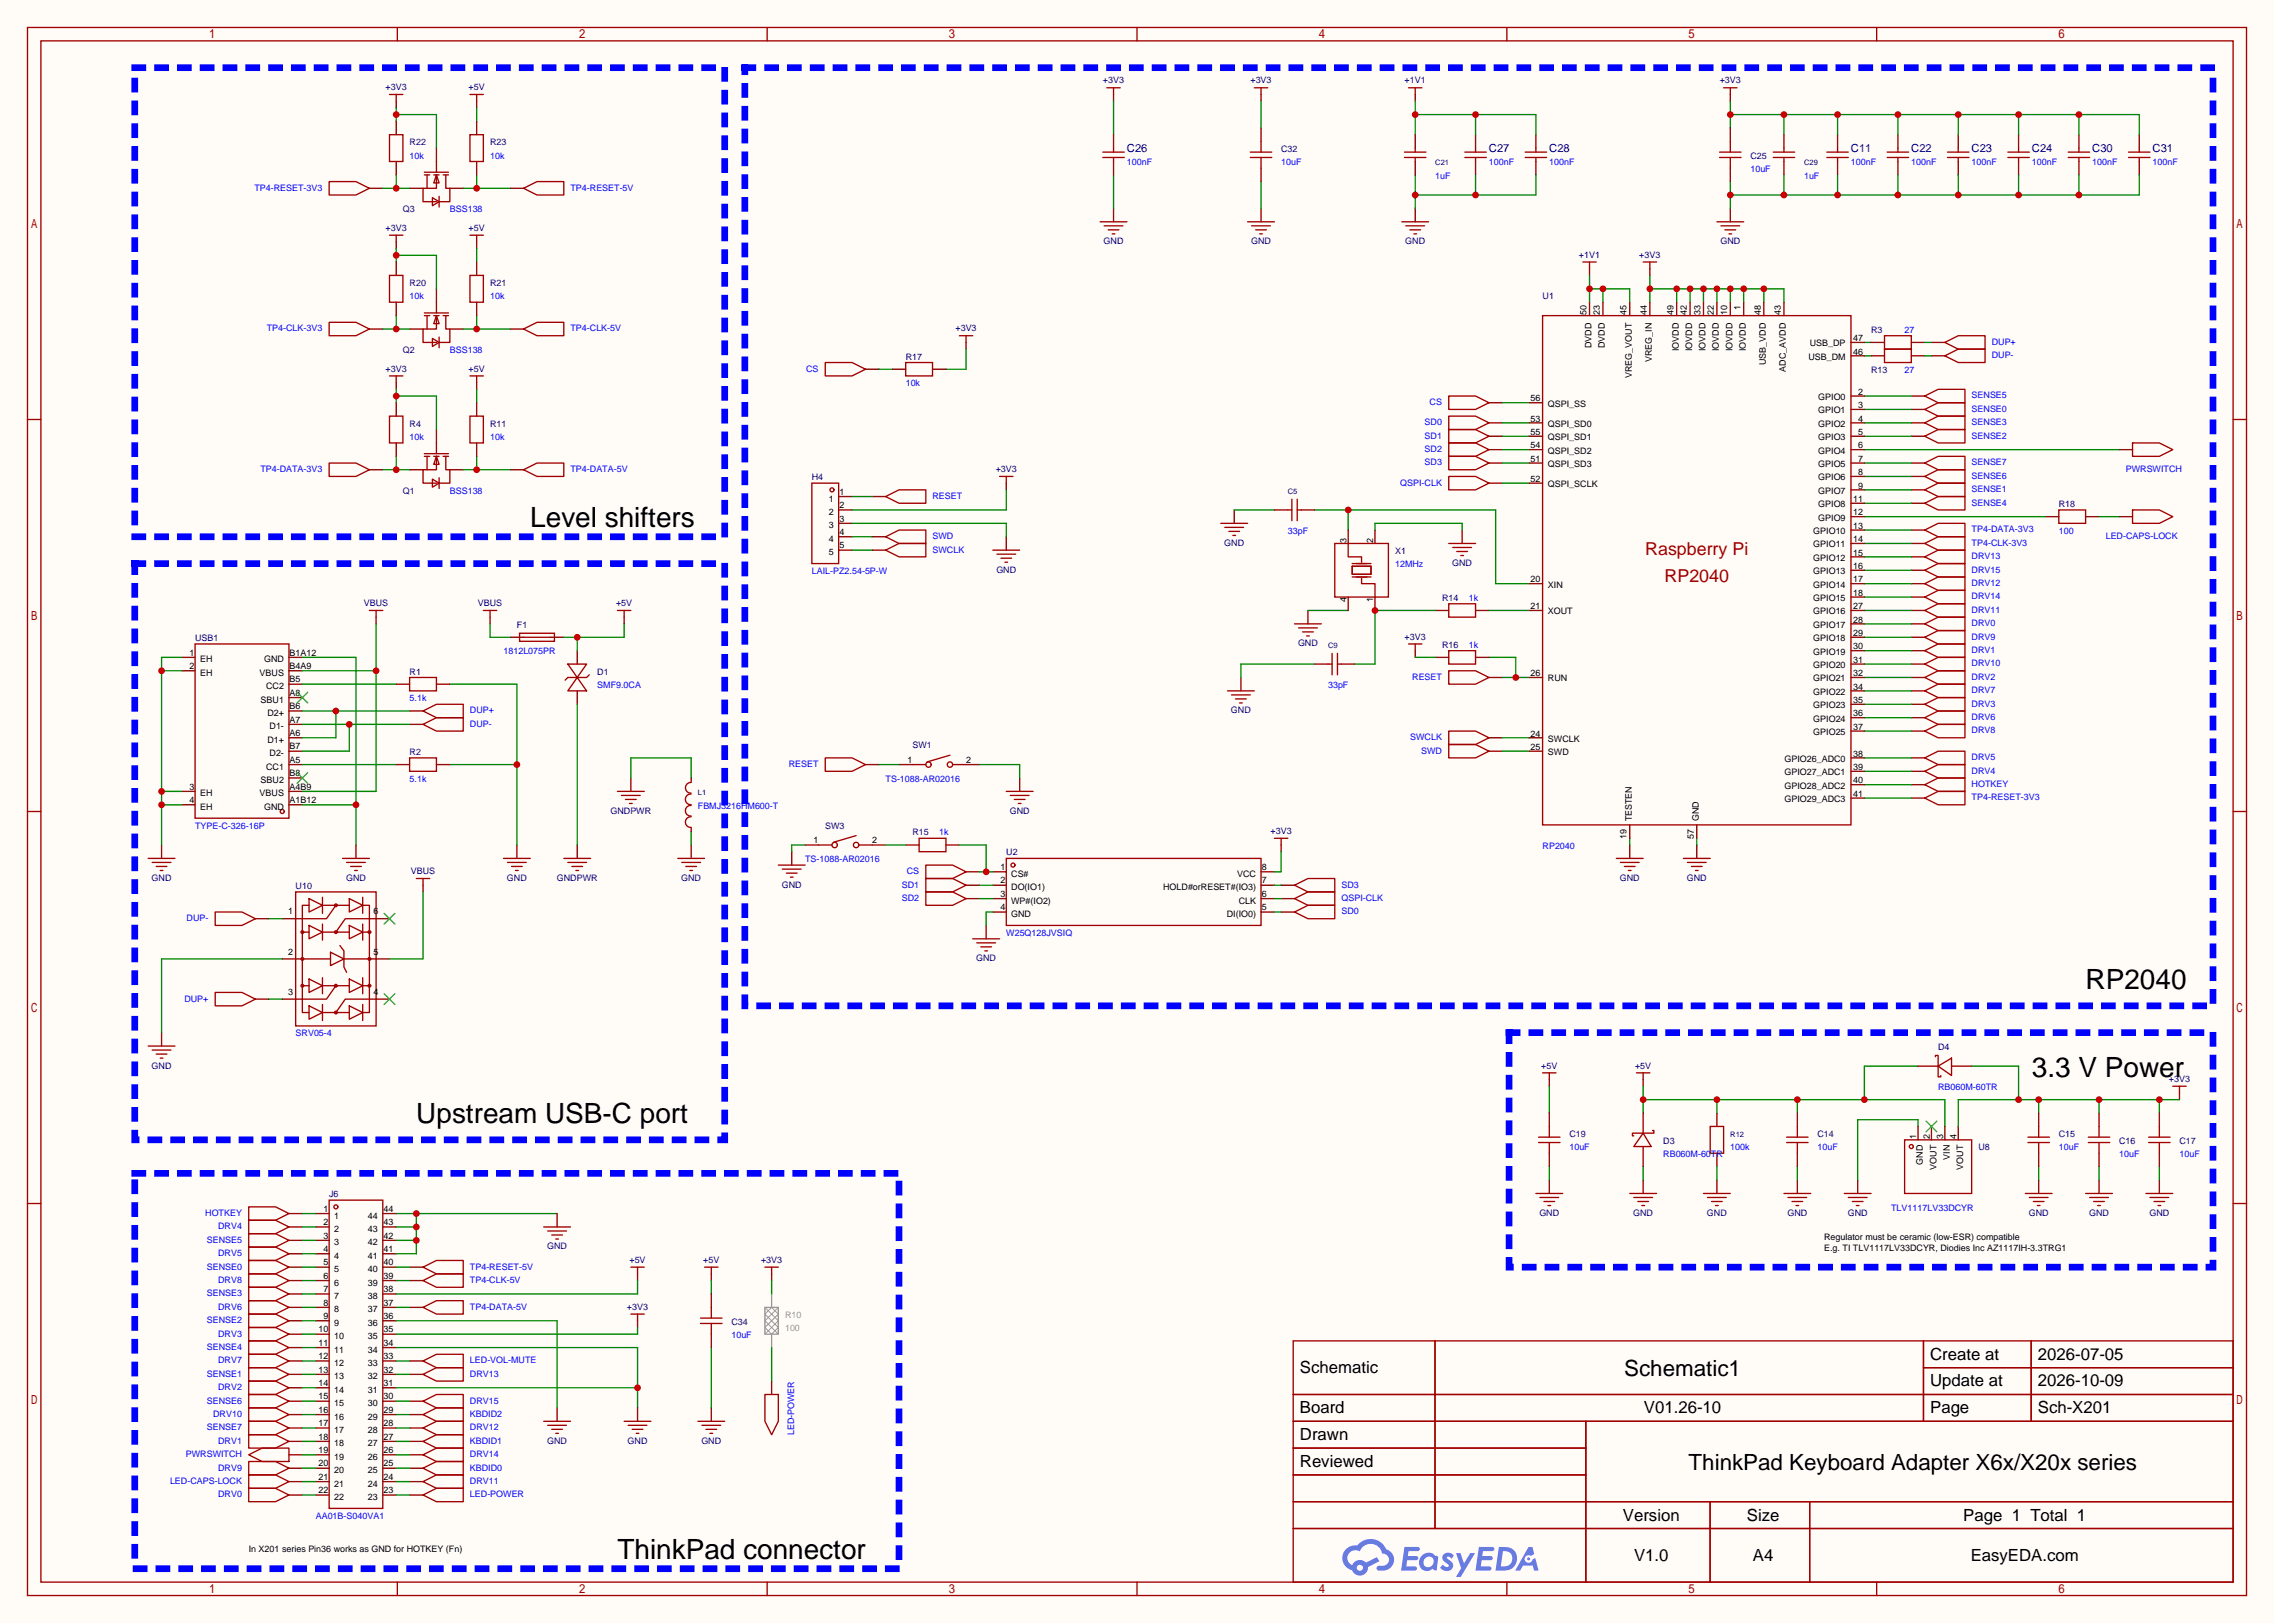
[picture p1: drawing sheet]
<svg xmlns="http://www.w3.org/2000/svg" width="431mm" height="308mm" viewBox="0 0 431 308" stroke-linecap="round" stroke-linejoin="round" font-family="sans-serif">
<defs><g id="words">
<g font-size="5.3">
<text x="100.5" y="99.9">Level shifters</text>
<text x="395.1" y="187.5">RP2040</text>
<text x="384.9" y="204">3.3 V Power</text>
<text x="78.9" y="212.9">Upstream USB-C port</text>
<text x="117" y="295.5">ThinkPad connector</text>
</g>
<g font-size="4.2">
<text x="307.7" y="260.8">Schematic1</text>
<text x="319.9" y="278.5">ThinkPad Keyboard Adapter X6x/X20x series</text>
</g>
<g font-size="3.4" fill="#a00000">
<text x="311.7" y="105.2">Raspberry Pi</text>
<text x="315.3" y="110.2">RP2040</text>
</g>
<g font-size="3.2">
<text x="365.7" y="257.7">Create at</text>
<text x="386.1" y="257.7">2026-07-05</text>
<text x="246.3" y="260.2">Schematic</text>
<text x="365.7" y="262.8">Update at</text>
<text x="386.1" y="262.8">2026-10-09</text>
<text x="246.3" y="267.9">Board</text>
<text x="311.4" y="267.9">V01.26-10</text>
<text x="365.7" y="267.9">Page</text>
<text x="386.1" y="267.9">Sch-X201</text>
<text x="246.3" y="272.9">Drawn</text>
<text x="246.3" y="278">Reviewed</text>
<text x="307.4" y="288.2">Version</text>
<text x="330.9" y="288.2">Size</text>
<text x="371.9" y="288.2">Page 1 Total 1</text>
<text x="309.6" y="295.8">V1.0</text>
<text x="332.1" y="295.8">A4</text>
<text x="373.3" y="295.8">EasyEDA.com</text>
</g>
<g font-size="2.1" fill="#000080">
<text x="213.5" y="28.8">C26</text>
<text x="282.1" y="28.8">C27</text>
<text x="293.5" y="28.8">C28</text>
<text x="350.6" y="28.8">C11</text>
<text x="362.1" y="28.8">C22</text>
<text x="373.5" y="28.8">C23</text>
<text x="384.9" y="28.8">C24</text>
<text x="396.4" y="28.8">C30</text>
<text x="407.8" y="28.8">C31</text>
</g>
<g font-size="1.7" fill="#000080">
<text x="73.1" y="17.1">+3V3</text>
<text x="88.8" y="17.1">+5V</text>
<text x="208.9" y="15.8">+3V3</text>
<text x="236.9" y="15.8">+3V3</text>
<text x="266.1" y="15.8">+1V1</text>
<text x="325.8" y="15.8">+3V3</text>
<text x="77.6" y="27.5">R22</text>
<text x="92.8" y="27.5">R23</text>
<text x="242.7" y="28.8">C32</text>
<text x="331.6" y="30">C25</text>
<text x="76.3" y="40.2">Q3</text>
<text x="73.1" y="43.8">+3V3</text>
<text x="88.8" y="43.8">+5V</text>
<text x="209.1" y="46.3">GND</text>
<text x="237" y="46.3">GND</text>
<text x="266.2" y="46.3">GND</text>
<text x="325.9" y="46.3">GND</text>
<text x="299.1" y="48.8">+1V1</text>
<text x="310.5" y="48.8">+3V3</text>
<text x="77.6" y="54.2">R20</text>
<text x="92.8" y="54.2">R21</text>
<text x="292.2" y="56.7">U1</text>
<text x="181" y="62.8">+3V3</text>
<text x="354.5" y="63.1">R3</text>
<text x="73.1" y="70.4">+3V3</text>
<text x="76.3" y="66.9">Q2</text>
<text x="88.8" y="70.4">+5V</text>
<text x="171.6" y="68.1">R17</text>
<text x="354.5" y="70.7">R13</text>
<text x="77.6" y="80.8">R4</text>
<text x="92.8" y="80.8">R11</text>
<text x="188.6" y="89.5">+3V3</text>
<text x="76.3" y="93.5">Q1</text>
<text x="153.8" y="91">H4</text>
<text x="390" y="96.1">R18</text>
<text x="231.9" y="103.4">GND</text>
<text x="264.3" y="105">X1</text>
<text x="275.1" y="107.3">GND</text>
<text x="188.7" y="108.5">GND</text>
<text x="273.2" y="113.9">R14</text>
<text x="68.9" y="114.9">VBUS</text>
<text x="90.5" y="114.9">VBUS</text>
<text x="97.9" y="118.9">F1</text>
<text x="116.7" y="114.9">+5V</text>
<text x="37" y="121.5">USB1</text>
<text x="245.9" y="122.5">GND</text>
<text x="266.1" y="121.2">+3V3</text>
<text x="273.2" y="122.8">R16</text>
<text x="77.6" y="127.8">R1</text>
<text x="113.2" y="127.8">D1</text>
<text x="233.2" y="135.2">GND</text>
<text x="77.6" y="143.1">R2</text>
<text x="172.8" y="141.8">SW1</text>
<text x="115.7" y="154.2">GNDPWR</text>
<text x="191.3" y="154.2">GND</text>
<text x="156.3" y="157">SW3</text>
<text x="172.8" y="158.3">R15</text>
<text x="240.7" y="158.1">+3V3</text>
<text x="28.7" y="166.9">GND</text>
<text x="65.6" y="166.9">GND</text>
<text x="77.8" y="165.7">VBUS</text>
<text x="96" y="166.9">GND</text>
<text x="105.5" y="166.9">GNDPWR</text>
<text x="129.1" y="166.9">GND</text>
<text x="190.6" y="162.1">U2</text>
<text x="306.9" y="166.9">GND</text>
<text x="319.6" y="166.9">GND</text>
<text x="56" y="168.5">U10</text>
<text x="148.1" y="168.2">GND</text>
<text x="184.9" y="182.2">GND</text>
<text x="28.7" y="202.5">GND</text>
<text x="292" y="202.5">+5V</text>
<text x="309.7" y="202.5">+5V</text>
<text x="367.2" y="199">D4</text>
<text x="410.9" y="205">+3V3</text>
<text x="297.3" y="215.5">C19</text>
<text x="344.3" y="215.5">C14</text>
<text x="390" y="215.5">C15</text>
<text x="315.1" y="216.7">D3</text>
<text x="374.8" y="218">U8</text>
<text x="401.4" y="216.7">C16</text>
<text x="412.9" y="216.7">C17</text>
<text x="62.4" y="226.9">J6</text>
<text x="291.6" y="230.4">GND</text>
<text x="309.4" y="230.4">GND</text>
<text x="323.4" y="230.4">GND</text>
<text x="338.6" y="230.4">GND</text>
<text x="350" y="230.4">GND</text>
<text x="384.3" y="230.4">GND</text>
<text x="395.8" y="230.4">GND</text>
<text x="407.2" y="230.4">GND</text>
<text x="103.7" y="236.8">GND</text>
<text x="119.2" y="239.3">+5V</text>
<text x="133.2" y="239.3">+5V</text>
<text x="144.2" y="239.3">+3V3</text>
<text x="118.8" y="248.2">+3V3</text>
<text x="138.6" y="251">C34</text>
<text x="103.7" y="273.6">GND</text>
<text x="118.9" y="273.6">GND</text>
<text x="132.9" y="273.6">GND</text>
</g>
<g font-size="1.7" fill="#00f">
<text x="77.6" y="30">10k</text>
<text x="92.8" y="30">10k</text>
<text x="213.5" y="31.3">100nF</text>
<text x="242.7" y="31.3">10uF</text>
<text x="271.9" y="33.9">1uF</text>
<text x="282.1" y="31.3">100nF</text>
<text x="293.5" y="31.3">100nF</text>
<text x="331.6" y="32.6">10uF</text>
<text x="341.8" y="33.9">1uF</text>
<text x="350.6" y="31.3">100nF</text>
<text x="362.1" y="31.3">100nF</text>
<text x="373.5" y="31.3">100nF</text>
<text x="384.9" y="31.3">100nF</text>
<text x="396.4" y="31.3">100nF</text>
<text x="407.8" y="31.3">100nF</text>
<text x="48.2" y="36.1">TP4-RESET-3V3</text>
<text x="85.2" y="40.2">BSS138</text>
<text x="108.1" y="36.1">TP4-RESET-5V</text>
<text x="77.6" y="56.7">10k</text>
<text x="92.8" y="56.7">10k</text>
<text x="50.5" y="62.8">TP4-CLK-3V3</text>
<text x="108.1" y="62.8">TP4-CLK-5V</text>
<text x="360.8" y="63.1">27</text>
<text x="377.3" y="65.3">DUP+</text>
<text x="85.2" y="66.9">BSS138</text>
<text x="152.7" y="70.4">CS</text>
<text x="360.8" y="70.7">27</text>
<text x="377.3" y="67.9">DUP-</text>
<text x="171.6" y="73.2">10k</text>
<text x="270.8" y="76.8">CS</text>
<text x="373.5" y="75.5">SENSE5</text>
<text x="77.6" y="83.4">10k</text>
<text x="92.8" y="83.4">10k</text>
<text x="269.9" y="80.6">SD0</text>
<text x="269.9" y="83.1">SD1</text>
<text x="373.5" y="78">SENSE0</text>
<text x="373.5" y="80.6">SENSE3</text>
<text x="373.5" y="83.1">SENSE2</text>
<text x="49.3" y="89.5">TP4-DATA-3V3</text>
<text x="108.1" y="89.5">TP4-DATA-5V</text>
<text x="269.9" y="85.7">SD2</text>
<text x="269.9" y="88.2">SD3</text>
<text x="373.5" y="88.2">SENSE7</text>
<text x="402.7" y="89.5">PWRSWITCH</text>
<text x="85.2" y="93.5">BSS138</text>
<text x="176.7" y="94.6">RESET</text>
<text x="265.3" y="92">QSPI-CLK</text>
<text x="373.5" y="93.3">SENSE1</text>
<text x="373.5" y="90.7">SENSE6</text>
<text x="373.5" y="95.8">SENSE4</text>
<text x="244" y="101.2">33pF</text>
<text x="373.5" y="100.9">TP4-DATA-3V3</text>
<text x="390" y="101.2">100</text>
<text x="176.7" y="104.7">SWCLK</text>
<text x="176.7" y="102.2">SWD</text>
<text x="264.3" y="107.5">12MHz</text>
<text x="373.5" y="106">DRV13</text>
<text x="373.5" y="103.4">TP4-CLK-3V3</text>
<text x="398.9" y="102.2">LED-CAPS-LOCK</text>
<text x="153.8" y="108.8">LAIL-PZ2.54-5P-W</text>
<text x="278.3" y="113.9">1k</text>
<text x="373.5" y="108.5">DRV15</text>
<text x="373.5" y="111.1">DRV12</text>
<text x="373.5" y="113.6">DRV14</text>
<text x="373.5" y="118.7">DRV0</text>
<text x="373.5" y="116.1">DRV11</text>
<text x="95.4" y="124">1812L075PR</text>
<text x="278.3" y="122.8">1k</text>
<text x="373.5" y="121.2">DRV9</text>
<text x="373.5" y="123.8">DRV1</text>
<text x="113.2" y="130.4">SMF9.0CA</text>
<text x="251.6" y="130.4">33pF</text>
<text x="267.5" y="128.8">RESET</text>
<text x="373.5" y="128.8">DRV2</text>
<text x="373.5" y="126.3">DRV10</text>
<text x="373.5" y="131.4">DRV7</text>
<text x="77.6" y="132.9">5.1k</text>
<text x="89" y="137.7">DUP-</text>
<text x="89" y="135.2">DUP+</text>
<text x="373.5" y="136.5">DRV6</text>
<text x="373.5" y="133.9">DRV3</text>
<text x="267.2" y="140.3">SWCLK</text>
<text x="269.2" y="142.8">SWD</text>
<text x="373.5" y="139">DRV8</text>
<text x="77.6" y="148.2">5.1k</text>
<text x="149.4" y="145.4">RESET</text>
<text x="167.8" y="148.2">TS-1088-AR02016</text>
<text x="373.5" y="146.6">DRV4</text>
<text x="373.5" y="149.2">HOTKEY</text>
<text x="373.5" y="144.1">DRV5</text>
<text x="132.2" y="153.2">FBMJ3216HM600-T</text>
<text x="373.5" y="151.7">TP4-RESET-3V3</text>
<text x="37" y="157">TYPE-C-326-16P</text>
<text x="177.9" y="158.3">1k</text>
<text x="292.2" y="160.9">RP2040</text>
<text x="152.5" y="163.4">TS-1088-AR02016</text>
<text x="171.8" y="165.7">CS</text>
<text x="170.8" y="168.2">SD1</text>
<text x="170.8" y="170.8">SD2</text>
<text x="254.1" y="168.2">SD3</text>
<text x="254.1" y="170.8">QSPI-CLK</text>
<text x="254.1" y="173.3">SD0</text>
<text x="35.4" y="174.6">DUP-</text>
<text x="190.6" y="177.4">W25Q128JVSIQ</text>
<text x="34.9" y="189.8">DUP+</text>
<text x="56" y="196.4">SRV05-4</text>
<text x="367.2" y="206.6">RB060M-60TR</text>
<text x="297.3" y="218">10uF</text>
<text x="315.1" y="219.3">RB060M-60TR</text>
<text x="327.8" y="218">100k</text>
<text x="344.3" y="218">10uF</text>
<text x="390" y="218">10uF</text>
<text x="401.4" y="219.3">10uF</text>
<text x="412.9" y="219.3">10uF</text>
<text x="38.9" y="230.4">HOTKEY</text>
<text x="41.3" y="233">DRV4</text>
<text x="358.3" y="229.4">TLV1117LV33DCYR</text>
<text x="39.2" y="235.5">SENSE5</text>
<text x="41.3" y="238.1">DRV5</text>
<text x="39.2" y="240.6">SENSE0</text>
<text x="39.2" y="245.7">SENSE3</text>
<text x="41.3" y="243.1">DRV8</text>
<text x="89" y="243.1">TP4-CLK-5V</text>
<text x="89" y="240.6">TP4-RESET-5V</text>
<text x="39.2" y="250.8">SENSE2</text>
<text x="41.3" y="248.2">DRV6</text>
<text x="89" y="248.2">TP4-DATA-5V</text>
<text x="39.2" y="255.8">SENSE4</text>
<text x="41.3" y="253.3">DRV3</text>
<text x="138.6" y="253.6">10uF</text>
<text x="39.2" y="260.9">SENSE1</text>
<text x="41.3" y="263.5">DRV2</text>
<text x="41.3" y="258.4">DRV7</text>
<text x="89" y="260.9">DRV13</text>
<text x="89" y="258.4">LED-VOL-MUTE</text>
<text x="39.2" y="266">SENSE6</text>
<text x="40.4" y="268.5">DRV10</text>
<text x="89" y="266">DRV15</text>
<text x="89" y="268.5">KBDID2</text>
<text x="39.2" y="271.1">SENSE7</text>
<text x="41.3" y="273.6">DRV1</text>
<text x="89" y="271.1">DRV12</text>
<text x="89" y="273.6">KBDID1</text>
<text x="150.4" y="272" transform="rotate(-90 150.4 272)">LED-POWER</text>
<text x="32.2" y="281.2">LED-CAPS-LOCK</text>
<text x="35.2" y="276.2">PWRSWITCH</text>
<text x="41.3" y="278.7">DRV9</text>
<text x="89" y="281.2">DRV11</text>
<text x="89" y="276.2">DRV14</text>
<text x="89" y="278.7">KBDID0</text>
<text x="41.3" y="283.8">DRV0</text>
<text x="59.8" y="287.9">AA01B-S040VA1</text>
<text x="89" y="283.8">LED-POWER</text>
</g>
<g font-size="1.7">
<text x="300.5" y="59.8" transform="rotate(-90 300.5 59.8)">50</text>
<text x="303.1" y="59.8" transform="rotate(-90 303.1 59.8)">23</text>
<text x="308.1" y="59.8" transform="rotate(-90 308.1 59.8)">45</text>
<text x="312" y="59.8" transform="rotate(-90 312 59.8)">44</text>
<text x="317" y="59.8" transform="rotate(-90 317 59.8)">49</text>
<text x="319.6" y="59.8" transform="rotate(-90 319.6 59.8)">42</text>
<text x="322.1" y="59.8" transform="rotate(-90 322.1 59.8)">33</text>
<text x="324.7" y="59.8" transform="rotate(-90 324.7 59.8)">22</text>
<text x="327.2" y="59.8" transform="rotate(-90 327.2 59.8)">10</text>
<text x="329.7" y="58.8" transform="rotate(-90 329.7 58.8)">1</text>
<text x="333.5" y="59.8" transform="rotate(-90 333.5 59.8)">48</text>
<text x="337.4" y="59.8" transform="rotate(-90 337.4 59.8)">43</text>
<text x="301.5" y="66" transform="rotate(-90 301.5 66)">DVDD</text>
<text x="304" y="66" transform="rotate(-90 304 66)">DVDD</text>
<text x="342.9" y="65.6">USB_DP</text>
<text x="351" y="64.7">47</text>
<text x="309.1" y="71.6" transform="rotate(-90 309.1 71.6)">VREG_VOUT</text>
<text x="312.9" y="68.6" transform="rotate(-90 312.9 68.6)">VREG_IN</text>
<text x="318" y="66.6" transform="rotate(-90 318 66.6)">IOVDD</text>
<text x="320.6" y="66.6" transform="rotate(-90 320.6 66.6)">IOVDD</text>
<text x="323.1" y="66.6" transform="rotate(-90 323.1 66.6)">IOVDD</text>
<text x="325.6" y="66.6" transform="rotate(-90 325.6 66.6)">IOVDD</text>
<text x="328.2" y="66.6" transform="rotate(-90 328.2 66.6)">IOVDD</text>
<text x="330.7" y="66.6" transform="rotate(-90 330.7 66.6)">IOVDD</text>
<text x="334.5" y="69.2" transform="rotate(-90 334.5 69.2)">USB_VDD</text>
<text x="338.3" y="70.4" transform="rotate(-90 338.3 70.4)">ADC_AVDD</text>
<text x="342.6" y="68.2">USB_DM</text>
<text x="351" y="67.2">46</text>
<text x="289.9" y="76.1">56</text>
<text x="293.2" y="77.1">QSPI_SS</text>
<text x="344.5" y="75.8">GPIO0</text>
<text x="352" y="77.4">3</text>
<text x="352" y="74.8">2</text>
<text x="289.9" y="82.4">55</text>
<text x="289.9" y="79.9">53</text>
<text x="293.2" y="83.4">QSPI_SD1</text>
<text x="293.2" y="80.9">QSPI_SD0</text>
<text x="344.5" y="83.4">GPIO3</text>
<text x="344.5" y="80.9">GPIO2</text>
<text x="344.5" y="78.3">GPIO1</text>
<text x="352" y="82.4">5</text>
<text x="352" y="79.9">4</text>
<text x="289.9" y="85">54</text>
<text x="289.9" y="87.5">51</text>
<text x="293.2" y="86">QSPI_SD2</text>
<text x="293.2" y="88.5">QSPI_SD3</text>
<text x="344.5" y="88.5">GPIO5</text>
<text x="344.5" y="86">GPIO4</text>
<text x="352" y="87.5">7</text>
<text x="352" y="85">6</text>
<text x="157" y="95">1</text>
<text x="159" y="93.8">1</text>
<text x="289.9" y="91.3">52</text>
<text x="293.2" y="92.3">QSPI_SCLK</text>
<text x="344.5" y="93.6">GPIO7</text>
<text x="344.5" y="91">GPIO6</text>
<text x="351" y="95.1">11</text>
<text x="352" y="92.6">9</text>
<text x="352" y="90.1">8</text>
<text x="157" y="97.6">2</text>
<text x="157" y="100.1">3</text>
<text x="159" y="96.3">2</text>
<text x="159" y="98.9">3</text>
<text x="159" y="101.4">4</text>
<text x="343.5" y="101.2">GPIO10</text>
<text x="344.5" y="98.7">GPIO9</text>
<text x="344.5" y="96.1">GPIO8</text>
<text x="351" y="100.2">13</text>
<text x="351" y="97.7">12</text>
<text x="157" y="102.7">4</text>
<text x="157" y="105.2">5</text>
<text x="159" y="103.9">5</text>
<text x="255.1" y="103" transform="rotate(-90 255.1 103)">3</text>
<text x="260.1" y="103" transform="rotate(-90 260.1 103)">2</text>
<text x="343.5" y="106.3">GPIO12</text>
<text x="343.5" y="103.7">GPIO11</text>
<text x="351" y="107.8">16</text>
<text x="351" y="105.3">15</text>
<text x="351" y="102.8">14</text>
<text x="289.9" y="110.4">20</text>
<text x="293.2" y="111.4">XIN</text>
<text x="343.5" y="113.9">GPIO15</text>
<text x="343.5" y="111.4">GPIO14</text>
<text x="343.5" y="108.8">GPIO13</text>
<text x="351" y="112.9">18</text>
<text x="351" y="110.4">17</text>
<text x="255.1" y="114.1" transform="rotate(-90 255.1 114.1)">4</text>
<text x="260.1" y="114.1" transform="rotate(-90 260.1 114.1)">1</text>
<text x="289.9" y="115.5">21</text>
<text x="293.2" y="116.4">XOUT</text>
<text x="343.5" y="119">GPIO17</text>
<text x="343.5" y="116.4">GPIO16</text>
<text x="351" y="118">28</text>
<text x="351" y="115.5">27</text>
<text x="35.9" y="124.3">1</text>
<text x="37.9" y="125.5">EH</text>
<text x="50" y="125.5">GND</text>
<text x="54.9" y="124.3">B1A12</text>
<text x="343.5" y="124.1">GPIO19</text>
<text x="343.5" y="121.5">GPIO18</text>
<text x="351" y="125.6">31</text>
<text x="351" y="123.1">30</text>
<text x="351" y="120.5">29</text>
<text x="35.9" y="126.8">2</text>
<text x="37.9" y="128.1">EH</text>
<text x="49.2" y="128.1">VBUS</text>
<text x="50.4" y="130.6">CC2</text>
<text x="54.9" y="131.9">A8</text>
<text x="54.9" y="129.3">B5</text>
<text x="54.9" y="126.8">B4A9</text>
<text x="289.9" y="128.2">26</text>
<text x="293.2" y="129.1">RUN</text>
<text x="343.5" y="131.7">GPIO22</text>
<text x="343.5" y="129.1">GPIO21</text>
<text x="343.5" y="126.6">GPIO20</text>
<text x="351" y="130.7">34</text>
<text x="351" y="128.2">32</text>
<text x="49.4" y="133.1">SBU1</text>
<text x="50.6" y="135.7">D2+</text>
<text x="54.9" y="137">A7</text>
<text x="54.9" y="134.4">B6</text>
<text x="343.5" y="136.8">GPIO24</text>
<text x="343.5" y="134.2">GPIO23</text>
<text x="351" y="135.8">36</text>
<text x="351" y="133.2">35</text>
<text x="50.6" y="140.8">D1+</text>
<text x="51.1" y="143.3">D2-</text>
<text x="51.1" y="138.2">D1-</text>
<text x="54.9" y="142">B7</text>
<text x="54.9" y="139.5">A6</text>
<text x="289.9" y="142.1">25</text>
<text x="289.9" y="139.6">24</text>
<text x="293.2" y="143.1">SWD</text>
<text x="293.2" y="140.6">SWCLK</text>
<text x="343.5" y="139.3">GPIO25</text>
<text x="351" y="143.4">38</text>
<text x="351" y="138.3">37</text>
<text x="35.9" y="149.7">3</text>
<text x="49.4" y="148.4">SBU2</text>
<text x="50.4" y="145.8">CC1</text>
<text x="54.9" y="149.7">A4B9</text>
<text x="54.9" y="147.1">B8</text>
<text x="54.9" y="144.6">A5</text>
<text x="171.9" y="144.6">1</text>
<text x="183" y="144.6">2</text>
<text x="338.1" y="149.5">GPIO28_ADC2</text>
<text x="338.1" y="146.9">GPIO27_ADC1</text>
<text x="338.1" y="144.4">GPIO26_ADC0</text>
<text x="351" y="148.5">40</text>
<text x="351" y="145.9">39</text>
<text x="35.9" y="152.2">4</text>
<text x="37.9" y="150.9">EH</text>
<text x="37.9" y="153.5">EH</text>
<text x="49.2" y="150.9">VBUS</text>
<text x="50" y="153.5">GND</text>
<text x="54.9" y="152.2">A1B12</text>
<text x="309.1" y="155.7" transform="rotate(-90 309.1 155.7)">TESTEN</text>
<text x="321.8" y="155.7" transform="rotate(-90 321.8 155.7)">GND</text>
<text x="338.1" y="152">GPIO29_ADC3</text>
<text x="351" y="151">41</text>
<text x="154.1" y="159.8">1</text>
<text x="165.2" y="159.8">2</text>
<text x="308.1" y="159" transform="rotate(-90 308.1 159)">19</text>
<text x="320.8" y="159" transform="rotate(-90 320.8 159)">57</text>
<text x="189.6" y="164.9">1</text>
<text x="189.6" y="167.4">2</text>
<text x="191.6" y="166.2">CS#</text>
<text x="234.4" y="166.2">VCC</text>
<text x="239" y="167.4">7</text>
<text x="239" y="164.9">8</text>
<text x="54.6" y="173.3">1</text>
<text x="70.8" y="173.3">6</text>
<text x="189.6" y="170">3</text>
<text x="189.6" y="172.5">4</text>
<text x="191.6" y="168.7">DO(IO1)</text>
<text x="191.6" y="171.2">WP#(IO2)</text>
<text x="191.6" y="173.8">GND</text>
<text x="220.4" y="168.7">HOLD#orRESET#(IO3)</text>
<text x="232.4" y="173.8">DI(IO0)</text>
<text x="234.7" y="171.2">CLK</text>
<text x="239" y="172.5">5</text>
<text x="239" y="170">6</text>
<text x="54.6" y="180.9">2</text>
<text x="70.8" y="180.9">5</text>
<text x="54.6" y="188.5">3</text>
<text x="70.8" y="188.5">4</text>
<text x="363" y="215.9" transform="rotate(-90 363 215.9)">1</text>
<text x="365.6" y="215.9" transform="rotate(-90 365.6 215.9)">2</text>
<text x="368.1" y="215.9" transform="rotate(-90 368.1 215.9)">3</text>
<text x="370.6" y="215.9" transform="rotate(-90 370.6 215.9)">4</text>
<text x="364.3" y="220.7" transform="rotate(-90 364.3 220.7)">GND</text>
<text x="366.8" y="221.7" transform="rotate(-90 366.8 221.7)">VOUT</text>
<text x="369.4" y="219.8" transform="rotate(-90 369.4 219.8)">VIN</text>
<text x="371.9" y="221.7" transform="rotate(-90 371.9 221.7)">VOUT</text>
<text x="61.3" y="229.7">1</text>
<text x="61.3" y="232.2">2</text>
<text x="63.3" y="230.9">1</text>
<text x="63.3" y="233.5">2</text>
<text x="69.7" y="233.5">43</text>
<text x="69.7" y="230.9">44</text>
<text x="72.6" y="232.2">43</text>
<text x="72.6" y="229.7">44</text>
<text x="61.3" y="234.7">3</text>
<text x="61.3" y="237.3">4</text>
<text x="61.3" y="239.8">5</text>
<text x="63.3" y="236">3</text>
<text x="63.3" y="238.6">4</text>
<text x="69.7" y="238.6">41</text>
<text x="69.7" y="236">42</text>
<text x="72.6" y="239.8">40</text>
<text x="72.6" y="237.3">41</text>
<text x="72.6" y="234.7">42</text>
<text x="345.6" y="235">Regulator must be ceramic (low-ESR) compatible</text>
<text x="345.6" y="237.1">E.g. TI TLV1117LV33DCYR, Diodies Inc AZ1117IH-3.3TRG1</text>
<text x="61.3" y="242.4">6</text>
<text x="61.3" y="244.9">7</text>
<text x="63.3" y="241.1">5</text>
<text x="63.3" y="243.6">6</text>
<text x="69.7" y="243.6">39</text>
<text x="69.7" y="241.1">40</text>
<text x="72.6" y="244.9">38</text>
<text x="72.6" y="242.4">39</text>
<text x="61.3" y="247.4">8</text>
<text x="61.3" y="250">9</text>
<text x="63.3" y="246.2">7</text>
<text x="63.3" y="248.7">8</text>
<text x="63.3" y="251.3">9</text>
<text x="69.7" y="251.3">36</text>
<text x="69.7" y="248.7">37</text>
<text x="69.7" y="246.2">38</text>
<text x="72.6" y="250">36</text>
<text x="72.6" y="247.4">37</text>
<text x="60.3" y="252.5">10</text>
<text x="60.3" y="255.1">11</text>
<text x="60.3" y="257.6">12</text>
<text x="63.3" y="253.8">10</text>
<text x="63.3" y="256.3">11</text>
<text x="69.7" y="256.3">34</text>
<text x="69.7" y="253.8">35</text>
<text x="72.6" y="257.6">33</text>
<text x="72.6" y="255.1">34</text>
<text x="72.6" y="252.5">35</text>
<text x="60.3" y="260.1">13</text>
<text x="60.3" y="262.7">14</text>
<text x="63.3" y="258.9">12</text>
<text x="63.3" y="261.4">13</text>
<text x="63.3" y="264">14</text>
<text x="69.7" y="264">31</text>
<text x="69.7" y="261.4">32</text>
<text x="69.7" y="258.9">33</text>
<text x="72.6" y="262.7">31</text>
<text x="72.6" y="260.1">32</text>
<text x="60.3" y="265.2">15</text>
<text x="60.3" y="267.8">16</text>
<text x="63.3" y="266.5">15</text>
<text x="63.3" y="269">16</text>
<text x="69.7" y="269">29</text>
<text x="69.7" y="266.5">30</text>
<text x="72.6" y="267.8">29</text>
<text x="72.6" y="265.2">30</text>
<text x="60.3" y="270.3">17</text>
<text x="60.3" y="272.8">18</text>
<text x="60.3" y="275.4">19</text>
<text x="63.3" y="271.6">17</text>
<text x="63.3" y="274.1">18</text>
<text x="69.7" y="274.1">27</text>
<text x="69.7" y="271.6">28</text>
<text x="72.6" y="275.4">26</text>
<text x="72.6" y="272.8">27</text>
<text x="72.6" y="270.3">28</text>
<text x="60.3" y="277.9">20</text>
<text x="60.3" y="280.5">21</text>
<text x="63.3" y="276.7">19</text>
<text x="63.3" y="279.2">20</text>
<text x="63.3" y="281.7">21</text>
<text x="69.7" y="281.7">24</text>
<text x="69.7" y="279.2">25</text>
<text x="69.7" y="276.7">26</text>
<text x="72.6" y="280.5">24</text>
<text x="72.6" y="277.9">25</text>
<text x="60.3" y="283">22</text>
<text x="63.3" y="284.3">22</text>
<text x="69.7" y="284.3">23</text>
<text x="72.6" y="283">23</text>
<text x="47.1" y="294.2">In X201 series Pin36 works as GND for HOTKEY (Fn)</text>
</g>
<g font-size="1.7" fill="#999">
<text x="148.7" y="249.8">R10</text>
<text x="148.7" y="252.3">100</text>
</g>
<g font-size="1.4" fill="#000080">
<text x="271.9" y="31.3">C21</text>
<text x="341.8" y="31.3">C29</text>
<text x="244" y="93.5">C5</text>
<text x="251.6" y="122.8">C9</text>
<text x="132.2" y="150.7">L1</text>
<text x="327.8" y="215.5">R12</text>
</g>
</g></defs>
<path d="M0 0h430.8v307.6h-430.8z" fill="#fffcf7"/>
<g fill="none" stroke="#a10000" stroke-width=".25">
<path d="M5.2 5.2h420.4v297.2h-420.4zM7.7 7.7h415.3v292.1h-415.3zM75.3 5.2v2.5M145.3 5.2v2.5M215.4 5.2v2.5M285.5 5.2v2.5M355.5 5.2v2.5M5.2 79.5h2.5M423 79.5h2.6M5.2 153.8h2.5M423 153.8h2.6M5.2 228.1h2.5"/>
<path d="M423 228.1h2.6M245 254.1h178v45.7h-178zM271.8 254.1v35.6M364.4 254.1v15.3M364.4 259.2h58.6M384.8 254.1v15.3M245 264.3h178M245 269.4h178M245 274.4h55.4M245 279.5h55.4M300.4 269.4v30.4M75.3 299.8v2.6"/>
<path d="M145.3 299.8v2.6M215.4 299.8v2.6M245 284.6h178M245 289.7h178M285.5 299.8v2.6M324 284.6v15.2M342.8 284.6v15.2M355.5 299.8v2.6"/>
</g>
<g fill="#5487ff">
<path d="M273.6 294.5a1.3 1.3 0 0 1 1.8 .3l-.4 .6a.54 .54 0 0 0-.9-.2l.1 .2a1.58 1.58 0 0 1 1.1 1.6 1.43 1.43 0 0 1-2.5 .1l.5-.6a.64 .64 0 0 0 .5 .5 .64 .64 0 0 0 .7-.3l-.2-.2a1.6 1.6 0 0 1-1-1.6z"/>
<path d="M275.8 294.3h.9l.6 2 1.2-2h.9l-2.7 4.6h-.9l1-1.7z"/>
<path d="M266.1 293.2h1.6a1.31 1.31 0 0 1 1.2 .2 .4 .4 0 0 1-.3 .6h-1.8l-.1 .9h1.6a.4 .4 0 0 1 .4 .4 .4 .4 0 0 1-.4 .4h-1.7l-.2 1.2h.8a1.23 1.23 0 0 1 1.2 .2 .39 .39 0 0 1-.4 .6h-2.6z"/>
<path d="M280.2 293.2h1.6a1.32 1.32 0 0 1 1.2 .2 .39 .39 0 0 1-.3 .6h-1.8l-.1 .9h1.6a.4 .4 0 0 1 .4 .4 .4 .4 0 0 1-.4 .4h-1.7l-.2 1.2h.8a1.23 1.23 0 0 1 1.2 .2 .39 .39 0 0 1-.3 .6h-2.7z"/>
<path d="M289.6 293.2h.7l.3 1.3-.6 .4a.75 .75 0 0 0-1.1 .3 .75 .75 0 0 0 .5 1 .75 .75 0 0 0 .9-.7l.5-.2 .7 2.4h-.9l-.2-1h-1.9l-.5 1h-1z"/>
<path d="M284 293.2l-.7 4.5h1.5a2.27 2.27 0 0 0 2.6-2.3 2.27 2.27 0 0 0-2.7-2.2zM284.7 294a1.5 1.5 0 0 1 1.8 1.5 1.5 1.5 0 0 1-1.9 1.4h-.3z"/>
<path d="M269.4 294.8a1.6 1.6 0 0 0-.4 2.2 1.6 1.6 0 0 0 2.2 .5l.2-.2 .8 .4 .3-2.5-.2-.3h-.5a1.58 1.58 0 0 0-2.4-.1zM270 295.3a.99 .99 0 0 1 1.6 .3 .99 .99 0 0 1-.9 1.4 .94 .94 0 0 1-1-.5 .94 .94 0 0 1 .3-1.2z"/>
<path d="M255 293.6a2.37 2.37 0 0 0 1.2 4 1.54 1.54 0 0 0 1.7 1 1.54 1.54 0 0 0 1.2-1.6l2.2-1.1-.5-.8-2 1.1a1.57 1.57 0 0 0-2.6 .4 1.5 1.5 0 0 1-.8-2.1 1.5 1.5 0 0 1 2.2-.5 2.23 2.23 0 0 1 2.3-1.4 2.23 2.23 0 0 1 2 1.8 1.16 1.16 0 0 1 1.2 1.1 1.16 1.16 0 0 1-1.1 1.2h-.7a.47 .47 0 0 0-.5 .4 .47 .47 0 0 0 .4 .6 2.19 2.19 0 0 0 2.4-.8 2.19 2.19 0 0 0 .1-2.5l-1.1-.8a3.2 3.2 0 0 0-5.5-.7l-1.1 .1zM257 297.1a.6 .6 0 0 1 1.2 0 .6 .6 0 0 1-1.2 0z"/>
<circle cx="289.6" cy="295.4" r=".28"/>
</g>
<g fill="none" stroke="#870000" stroke-width=".25">
<path d="M70 35.7h2.5M96.6 35.7h2.6M70 62.4h2.5M96.6 62.4h2.6M164 70h2.5M282.1 76.3h2.5M362.1 75.1h2.5M362.1 77.6h2.5M365.9 67.4h2.5M365.9 64.9h2.5M70 89h2.5M96.6 89h2.6"/>
<path d="M165.2 94.1h2.6M282.1 80.1h2.5M282.1 82.7h2.5M282.1 85.2h2.5M282.1 87.8h2.5M282.1 91.6h2.5M362.1 80.1h2.5M362.1 82.7h2.5M362.1 87.8h2.5M362.1 92.8h2.5M362.1 90.3h2.5M362.1 95.4h2.5"/>
<path d="M387.5 97.9h2.5M395.1 97.9h2.5M401.4 85.2h2.6M401.4 97.9h2.6M165.2 104.3h2.6M165.2 101.7h2.6M362.1 108.1h2.5M362.1 105.5h2.5M362.1 103h2.5M362.1 100.5h2.5M362.1 110.6h2.5M362.1 118.2h2.5"/>
<path d="M362.1 115.7h2.5M362.1 113.2h2.5M77.6 137.3h2.5M77.6 134.7h2.5M282.1 128.4h2.5M282.1 139.8h2.5M362.1 128.4h2.5M362.1 125.9h2.5M362.1 138.6h2.5M362.1 136h2.5M362.1 120.8h2.5M362.1 123.3h2.5"/>
<path d="M362.1 133.5h2.5M362.1 130.9h2.5M164 144.9h2.5M282.1 142.4h2.5M362.1 151.3h2.5M362.1 146.2h2.5M362.1 148.7h2.5M362.1 143.6h2.5M48.4 174.1h2.5M183 167.8h2.5M183 165.2h2.5M183 170.3h2.5"/>
<path d="M242.7 167.8h2.5M242.7 170.3h2.5M242.7 172.8h2.5M48.4 189.4h2.5M54.7 235.1h2.6M54.7 230h2.6M54.7 237.6h2.6M54.7 232.5h2.6M54.7 240.2h2.6M54.7 257.9h2.6M54.7 255.4h2.6M54.7 247.8h2.6"/>
<path d="M54.7 242.7h2.6M54.7 245.2h2.6M54.7 252.9h2.6M54.7 250.3h2.6M77.6 240.2h2.5M77.6 257.9h2.5M77.6 247.8h2.5M77.6 242.7h2.5M54.7 260.5h2.6M54.7 263h2.6M54.7 265.6h2.6M54.7 268.1h2.6"/>
<path d="M54.7 273.2h2.6M54.7 278.3h2.6M54.7 275.7h2.6M54.7 270.6h2.6M77.6 260.5h2.5M77.6 265.6h2.5M77.6 268.1h2.5M77.6 273.2h2.5M77.6 278.3h2.5M77.6 275.7h2.5M77.6 270.6h2.5M146.2 261.7v2.6"/>
<path d="M54.7 280.8h2.6M54.7 283.3h2.6M77.6 280.8h2.5M77.6 283.3h2.5"/>
</g>
<g fill="none" stroke="#a10000" stroke-width=".25">
<path d="M62.4 34.4h5l2.6 1.3-2.6 1.3h-5zM99.2 35.7l2.5-1.3h5.1v2.6h-5.1zM62.4 61.1h5l2.6 1.3-2.6 1.2h-5zM99.2 62.4l2.5-1.3h5.1v2.5h-5.1zM156.3 68.7h5.1l2.6 1.3-2.6 1.2h-5.1zM274.4 78.9h5.1l2.6 1.2-2.6 1.3h-5.1zM274.4 75.1h5.1l2.6 1.2-2.6 1.3h-5.1zM364.6 75.1l2.6-1.3h5v2.5h-5zM364.6 77.6l2.6-1.3h5v2.6h-5zM368.4 67.4l2.6-1.2h5v2.5h-5zM368.4 64.9l2.6-1.3h5v2.6h-5zM62.4 87.8h5l2.6 1.2-2.6 1.3h-5z"/>
<path d="M99.2 89l2.5-1.2h5.1v2.5h-5.1zM167.8 94.1l2.5-1.3h5.1v2.6h-5.1zM274.4 81.4h5.1l2.6 1.3-2.6 1.2h-5.1zM274.4 83.9h5.1l2.6 1.3-2.6 1.3h-5.1zM274.4 90.3h5.1l2.6 1.3-2.6 1.2h-5.1zM274.4 86.5h5.1l2.6 1.3-2.6 1.2h-5.1zM364.6 87.8l2.6-1.3h5v2.5h-5zM364.6 80.1l2.6-1.2h5v2.5h-5zM364.6 92.8l2.6-1.2h5v2.5h-5zM364.6 90.3l2.6-1.3h5v2.6h-5zM364.6 95.4l2.6-1.3h5v2.5h-5zM364.6 82.7l2.6-1.3h5v2.5h-5z"/>
<path d="M390 96.6h5.1v2.6h-5.1zM404 83.9h5.1l2.5 1.3-2.5 1.3h-5.1zM404 96.6h5.1l2.5 1.3-2.5 1.3h-5.1zM167.8 104.3l2.5-1.3h5.1v2.5h-5.1zM167.8 101.7l2.5-1.2h5.1v2.5h-5.1zM364.6 108.1l2.6-1.3h5v2.5h-5zM364.6 105.5l2.6-1.2h5v2.5h-5zM364.6 103l2.6-1.3h5v2.6h-5zM364.6 100.5l2.6-1.3h5v2.5h-5zM364.6 110.6l2.6-1.3h5v2.6h-5zM364.6 118.2l2.6-1.2h5v2.5h-5zM364.6 115.7l2.6-1.3h5v2.6h-5z"/>
<path d="M364.6 113.2l2.6-1.3h5v2.5h-5zM80.1 137.3l2.6-1.3h5.1v2.6h-5.1zM80.1 134.7l2.6-1.2h5.1v2.5h-5.1zM274.4 138.6h5.1l2.6 1.2-2.6 1.3h-5.1zM274.4 127.1h5.1l2.6 1.3-2.6 1.3h-5.1zM364.6 128.4l2.6-1.3h5v2.6h-5zM364.6 125.9l2.6-1.3h5v2.5h-5zM364.6 138.6l2.6-1.3h5v2.5h-5zM364.6 136l2.6-1.3h5v2.6h-5zM364.6 120.8l2.6-1.3h5v2.5h-5zM364.6 123.3l2.6-1.3h5v2.6h-5zM364.6 133.5l2.6-1.3h5v2.5h-5z"/>
<path d="M364.6 130.9l2.6-1.2h5v2.5h-5zM156.3 143.6h5.1l2.6 1.3-2.6 1.3h-5.1zM274.4 141.1h5.1l2.6 1.3-2.6 1.2h-5.1zM364.6 151.3l2.6-1.3h5v2.5h-5zM364.6 146.2l2.6-1.3h5v2.5h-5zM364.6 148.7l2.6-1.3h5v2.6h-5zM364.6 143.6l2.6-1.2h5v2.5h-5zM40.8 172.8h5l2.6 1.3-2.6 1.3h-5zM175.4 166.5h5.1l2.5 1.3-2.5 1.2h-5.1zM175.4 164h5.1l2.5 1.2-2.5 1.3h-5.1zM175.4 169h5.1l2.5 1.3-2.5 1.3h-5.1zM245.2 167.8l2.6-1.3h5.1v2.5h-5.1z"/>
<path d="M245.2 170.3l2.6-1.3h5.1v2.6h-5.1zM245.2 172.8l2.6-1.2h5.1v2.5h-5.1zM40.8 188.1h5l2.6 1.3-2.6 1.2h-5zM47.1 238.9h5.1l2.5 1.3-2.5 1.2h-5.1zM47.1 233.8h5.1l2.5 1.3-2.5 1.2h-5.1zM47.1 228.7h5.1l2.5 1.3-2.5 1.3h-5.1zM47.1 236.3h5.1l2.5 1.3-2.5 1.3h-5.1zM47.1 231.3h5.1l2.5 1.2-2.5 1.3h-5.1zM47.1 259.2h5.1l2.5 1.3-2.5 1.2h-5.1zM47.1 254.1h5.1l2.5 1.3-2.5 1.3h-5.1zM47.1 246.5h5.1l2.5 1.3-2.5 1.2h-5.1zM47.1 241.4h5.1l2.5 1.3-2.5 1.3h-5.1z"/>
<path d="M47.1 244h5.1l2.5 1.2-2.5 1.3h-5.1zM47.1 251.6h5.1l2.5 1.3-2.5 1.2h-5.1zM47.1 256.7h5.1l2.5 1.2-2.5 1.3h-5.1zM47.1 249h5.1l2.5 1.3-2.5 1.3h-5.1zM80.1 257.9l2.6-1.2h5.1v2.5h-5.1zM80.1 247.8l2.6-1.3h5.1v2.5h-5.1zM80.1 242.7l2.6-1.3h5.1v2.6h-5.1zM80.1 240.2l2.6-1.3h5.1v2.5h-5.1zM47.1 261.7h5.1l2.5 1.3-2.5 1.3h-5.1zM47.1 266.8h5.1l2.5 1.3-2.5 1.3h-5.1zM47.1 264.3h5.1l2.5 1.3-2.5 1.2h-5.1zM47.1 279.5h5.1l2.5 1.3-2.5 1.3h-5.1z"/>
<path d="M47.1 271.9h5.1l2.5 1.3-2.5 1.2h-5.1zM47.1 277h5.1l2.5 1.3-2.5 1.2h-5.1zM47.1 269.4h5.1l2.5 1.2-2.5 1.3h-5.1zM47.1 275.7l2.6-1.3h5v2.6h-5zM80.1 260.5l2.6-1.3h5.1v2.5h-5.1zM80.1 265.6l2.6-1.3h5.1v2.5h-5.1zM80.1 268.1l2.6-1.3h5.1v2.6h-5.1zM80.1 275.7l2.6-1.3h5.1v2.6h-5.1zM80.1 278.3l2.6-1.3h5.1v2.5h-5.1zM80.1 270.6l2.6-1.2h5.1v2.5h-5.1zM80.1 273.2l2.6-1.3h5.1v2.5h-5.1zM144.9 264.3h2.5v5.1l-1.2 2.5-1.3-2.5z"/>
<path d="M47.1 282.1h5.1l2.5 1.2-2.5 1.3h-5.1zM80.1 280.8l2.6-1.3h5.1v2.6h-5.1zM80.1 283.3l2.6-1.2h5.1v2.5h-5.1z"/>
</g>
<g fill="none" stroke="#008700" stroke-width=".25">
<path d="M312.5 54.7h25.4v2.6M312.5 52.2v5.1M317.6 54.7v2.6M320.2 54.7v2.6M322.7 54.7v2.6M325.2 54.7v2.6M327.8 54.7v2.6M330.3 54.7v2.6M334.1 54.7v2.6M353.2 75.1h8.9M353.2 77.6h8.9M353.2 80.1h8.9"/>
<path d="M353.2 82.7h8.9M353.2 97.9h34.3M397.6 97.9h3.8M353.2 105.5h8.9M353.2 108.1h8.9M353.2 110.6h8.9M353.2 113.2h8.9M353.2 115.7h8.9M353.2 118.2h8.9M353.2 100.5h8.9M353.2 103h8.9M353.2 120.8h8.9"/>
<path d="M353.2 123.3h8.9M353.2 136h8.9M353.2 133.5h8.9M353.2 130.9h8.9M353.2 128.4h8.9M353.2 125.9h8.9M353.2 138.6h8.9M353.2 143.6h8.9M353.2 146.2h8.9M353.2 148.7h8.9M353.2 151.3h8.9"/>
</g>
<path d="M144.9 247.8l2.5 2.5-2.5 2.6M146.2 247.8l1.2 1.2-2.5 2.6 1.3 1.3 1.2-1.3-2.5-2.6zM147.4 247.8l-2.5 2.5 2.5 2.6" fill="none" stroke="#999" stroke-width=".19"/>
<path d="M144.9 247.8h2.5v5.1h-2.5zM146.2 245.2v2.6M146.2 252.9v2.5" fill="none" stroke="#999" stroke-width=".25"/>
<g fill="#c00">
<circle cx="334.1" cy="54.7" r=".63"/>
<circle cx="330.3" cy="54.7" r=".63"/>
<circle cx="327.8" cy="54.7" r=".63"/>
<circle cx="325.2" cy="54.7" r=".63"/>
<circle cx="322.7" cy="54.7" r=".63"/>
<circle cx="320.2" cy="54.7" r=".63"/>
<circle cx="317.6" cy="54.7" r=".63"/>
<circle cx="312.5" cy="54.7" r=".63"/>
</g>
<path d="M301.1 50.9v1.3M312.5 50.9v1.3M268.1 123.3v1.3" fill="none" stroke="#870000" stroke-width=".25"/>
<path d="M299.8 49.7h2.6M301.1 49.7v1.2M311.3 49.7h2.5M312.5 49.7v1.2M266.8 122h2.6M268.1 122v1.3" fill="none" stroke="#a10000" stroke-width=".25"/>
<path d="M301.1 52.2v5.1M301.1 54.7h7.6v2.6M303.7 54.7v2.6" fill="none" stroke="#008700" stroke-width=".25"/>
<g fill="#c00">
<circle cx="301.1" cy="54.7" r=".63"/>
<circle cx="303.7" cy="54.7" r=".63"/>
</g>
<g fill="none" stroke="#870000" stroke-width=".25">
<path d="M233.8 96.6v2.6M247.8 115.7v2.5M277 100.5v2.5M235.1 128.4v2.5M308.7 160.1v2.6M321.4 160.1v2.6M293.5 223.6v2.6M311.3 223.6v2.6M325.2 223.6v2.6M340.5 223.6v2.6M351.9 223.6v2.6M386.2 223.6v2.6"/>
<path d="M397.6 223.6v2.6M409.1 223.6v2.6"/>
</g>
<g fill="none" stroke="#a10000" stroke-width=".25">
<path d="M231.3 99.2h5M232 99.9h3.6M232.8 100.7h2M233.6 101.5h.5M245.2 118.2h5.1M246 119h3.6M246.8 119.8h2M274.4 103h5.1M275.2 103.8h3.6M276 104.5h2M276.7 105.3h.5M232.5 130.9h5.1"/>
<path d="M233.3 131.7h3.6M234.1 132.5h2M234.8 133.2h.5M247.5 120.5h.5M306.2 162.7h5.1M307 163.4h3.5M307.7 164.2h2.1M308.5 165h.5M318.9 162.7h5.1M319.7 163.4h3.5M320.4 164.2h2.1M321.2 165h.5"/>
<path d="M291 226.2h5M291.7 226.9h3.6M292.5 227.7h2M293.2 228.5h.6M308.7 226.2h5.1M309.5 226.9h3.6M310.3 227.7h2M311 228.5h.5M322.7 226.2h5.1M323.5 226.9h3.5M324.2 227.7h2.1M325 228.5h.5"/>
<path d="M337.9 226.2h5.1M338.7 226.9h3.6M339.5 227.7h2M340.2 228.5h.5M349.4 226.2h5.1M350.1 226.9h3.6M350.9 227.7h2M351.7 228.5h.5M383.7 226.2h5M384.4 226.9h3.6M385.2 227.7h2M386 228.5h.5"/>
<path d="M395.1 226.2h5.1M395.9 226.9h3.5M396.6 227.7h2.1M397.4 228.5h.5M406.5 226.2h5.1M407.3 226.9h3.5M408.1 227.7h2M408.8 228.5h.5"/>
</g>
<path d="M282.1 124.6h5v3.8M284.6 139.8h5.1M284.6 128.4h5.1M284.6 142.4h5.1M308.7 158.9v1.2M321.4 158.9v1.2" fill="none" stroke="#008700" stroke-width=".25"/>
<circle cx="287.1" cy="128.4" r=".63" fill="#c00"/>
<g fill="none" stroke="#008700" stroke-width=".25">
<path d="M284.6 76.3h5.1M353.2 64.9h1.3M353.2 67.4h1.3M364.6 64.9h1.3M364.6 67.4h1.3M249 96.6h34.3v14h6.4M255.4 96.6v3.9M284.6 80.1h5.1M284.6 82.7h5.1M284.6 85.2h5.1M284.6 87.8h5.1M284.6 91.6h5.1"/>
<path d="M271.9 115.7h-11.4v10.2h-3.8M282.1 115.7h7.6M268.1 124.6h3.8"/>
</g>
<path d="M354.5 67.4h2.5M354.5 64.9h2.5M362.1 67.4h2.5M362.1 64.9h2.5M271.9 115.7h2.5M279.5 115.7h2.6M271.9 124.6h2.5M279.5 124.6h2.6M171.6 160.1h2.5M179.2 160.1h2.5" fill="none" stroke="#870000" stroke-width=".25"/>
<path d="M357 66.2h5.1v2.5h-5.1zM357 63.6h5.1v2.6h-5.1zM274.4 114.4h5.1v2.6h-5.1zM274.4 123.3h5.1v2.6h-5.1zM174.1 158.9h5.1v2.5h-5.1z" fill="none" stroke="#a10000" stroke-width=".25"/>
<circle cx="255.4" cy="96.6" r=".63" fill="#c00"/>
<path d="M233.8 96.6h7.6M249 125.9h-13.9v2.5M181.7 160.1h5.1v5.1M185.5 165.2h2.6M185.5 167.8h2.6M185.5 170.3h2.6M188.1 172.8h-1.3v2.6M241.4 172.8h1.3M241.4 167.8h1.3M242.7 161.4v3.8h-1.3" fill="none" stroke="#008700" stroke-width=".25"/>
<g fill="none" stroke="#a10000" stroke-width=".25">
<path d="M73.8 17.9h2.5M75.1 17.9v1.3M89 17.9h2.6M90.3 17.9v1.3M209.7 16.6h2.5M210.9 16.6v1.3M237.6 16.6h2.6M238.9 16.6v1.3M266.8 16.6h2.6M268.1 16.6v1.3M326.5 16.6h2.6M327.8 16.6v1.3"/>
<path d="M73.8 44.6h2.5M75.1 44.6v1.2M89 44.6h2.6M90.3 44.6v1.2M208.4 42h5.1M209.2 42.8h3.5M209.9 43.6h2.1M210.7 44.3h.5M236.3 42h5.1M237.1 42.8h3.6M237.9 43.6h2M238.6 44.3h.5"/>
<path d="M265.6 42h5M266.3 42.8h3.6M267.1 43.6h2M267.8 44.3h.6M325.2 42h5.1M326 42.8h3.6M326.8 43.6h2M327.5 44.3h.5M73.8 71.2h2.5M75.1 71.2v1.3M89 71.2h2.6M90.3 71.2v1.3"/>
<path d="M181.7 63.6h2.6M183 63.6v1.3M189.4 90.3h2.5M190.6 90.3v1.3M70 115.7h2.5M71.2 115.7v1.3M91.6 115.7h2.5M92.8 115.7v1.3M117 115.7h2.5M118.2 115.7v1.3M188.1 104.3h5.1M188.8 105h3.6"/>
<path d="M189.6 105.8h2M190.4 106.6h.5M190.6 150h5.1M191.4 150.7h3.5M192.2 151.5h2M192.9 152.3h.5M241.4 158.9h2.6M242.7 158.9v1.2M78.9 166.5h2.5M80.1 166.5v1.3M147.4 164h5.1M148.2 164.7h3.6"/>
<path d="M149 165.5h2M149.7 166.2h.5M184.3 177.9h5.1M185 178.7h3.6M185.8 179.5h2M190.6 162.7h48.3v12.7h-48.3zM186.6 180.2h.5M292.2 203.3h2.6M293.5 203.3v1.3M310 203.3h2.5M311.3 203.3v1.3M411.6 205.9h2.5"/>
<path d="M412.9 205.9v1.2M119.5 240.2h2.5M119.5 249h2.5M120.8 240.2v1.2M120.8 249v1.3M133.5 240.2h2.5M134.7 240.2v1.2M144.9 240.2h2.5M146.2 240.2v1.2"/>
<circle cx="191.9" cy="164" r=".38"/>
</g>
<g fill="none" stroke="#870000" stroke-width=".25">
<path d="M75.1 19.2v1.2M90.3 19.2v1.2M210.9 17.9v1.3M238.9 17.9v1.3M268.1 17.9v1.3M327.8 17.9v1.3M210.9 39.5v2.5M238.9 39.5v2.5M268.1 39.5v2.5M327.8 39.5v2.5M75.1 45.8v1.3M90.3 45.8v1.3"/>
<path d="M75.1 72.5v1.3M90.3 72.5v1.3M183 64.9v1.3M190.6 91.6v1.2M71.2 117v1.2M92.8 117v1.2M118.2 117v1.2M190.6 101.7v2.6M193.2 147.4v2.6M80.1 167.8v1.2M150 161.4v2.6M186.8 175.4v2.5"/>
<path d="M188.1 165.2h2.5M188.1 167.8h2.5M188.1 170.3h2.5M188.1 172.8h2.5M238.9 165.2h2.5M238.9 167.8h2.5M238.9 170.3h2.5M238.9 172.8h2.5M242.7 160.1v1.3M293.5 204.6v1.3M311.3 204.6v1.3M412.9 207.1v1.3"/>
<path d="M120.8 241.4v1.3M120.8 250.3v1.3M134.7 241.4v1.3M146.2 241.4v1.3"/>
</g>
<circle cx="186.8" cy="165.2" r=".63" fill="#c00"/>
<g fill="none" stroke="#870000" stroke-width=".25">
<path d="M210.9 25.5v2.6M210.9 30.6v2.5M279.5 25.5v2.6M279.5 30.6v2.5M291 25.5v2.6M291 30.6v2.5M348.1 25.5v2.6M348.1 30.6v2.5M359.5 25.5v2.6M359.5 30.6v2.5M371 25.5v2.6M371 30.6v2.5"/>
<path d="M382.4 25.5v2.6M382.4 30.6v2.5M393.8 25.5v2.6M393.8 30.6v2.5M405.3 25.5v2.6M405.3 30.6v2.5M170.3 144.9h2.5M183 144.9h2.5M152.5 160.1h2.6M165.2 160.1h2.6"/>
</g>
<g fill="none" stroke="#a10000" stroke-width=".25">
<path d="M208.9 29.8h4.1M208.9 28.8h4.1M210.9 28.1v.7M210.9 29.8v.8M277.5 29.8h4.1M277.5 28.8h4.1M279.5 28.1v.7M279.5 29.8v.8M288.9 29.8h4.1M288.9 28.8h4.1M291 28.1v.7M291 29.8v.8"/>
<path d="M346.1 29.8h4M346.1 28.8h4M348.1 28.1v.7M348.1 29.8v.8M357.5 29.8h4.1M357.5 28.8h4.1M359.5 28.1v.7M359.5 29.8v.8M368.9 29.8h4.1M368.9 28.8h4.1M371 28.1v.7M371 29.8v.8"/>
<path d="M380.4 29.8h4M380.4 28.8h4M382.4 28.1v.7M382.4 29.8v.8M391.8 29.8h4.1M391.8 28.8h4.1M393.8 28.1v.7M393.8 29.8v.8M403.2 29.8h4.1M403.2 28.8h4.1M405.3 28.1v.7M405.3 29.8v.8"/>
<path d="M162.2 158.4l-4.3 1.2M172.8 144.9h2.6M180 143.1l-4.4 1.3M180.5 144.9h2.5M155.1 160.1h2.5M162.7 160.1h2.5"/>
<circle cx="175.9" cy="144.9" r=".51"/>
<circle cx="180" cy="144.9" r=".51"/>
<circle cx="158.1" cy="160.1" r=".51"/>
<circle cx="162.2" cy="160.1" r=".51"/>
</g>
<g fill="none" stroke="#008700" stroke-width=".25">
<path d="M210.9 19.2v6.3M238.9 19.2v5.1M268.1 19.2v6.3M210.9 33.1v6.4M238.9 34.4v5.1M268.1 21.7h22.9v3.8M279.5 21.7v3.8M166.5 70h2.5M183 66.2v3.8h-3.8M166.5 144.9h3.8M185.5 144.9h7.7v2.5M152.5 160.1h-2.5v1.3"/>
<path d="M167.8 160.1h3.8M241.4 170.3h1.3"/>
</g>
<g fill="#c00">
<circle cx="279.5" cy="21.7" r=".63"/>
<circle cx="268.1" cy="21.7" r=".63"/>
</g>
<path d="M268.1 33.1v6.4M279.5 33.1v3.9M291 33.1v3.9h-22.9" fill="none" stroke="#008700" stroke-width=".25"/>
<g fill="#c00">
<circle cx="268.1" cy="37" r=".63"/>
<circle cx="279.5" cy="37" r=".63"/>
</g>
<path d="M327.8 19.2v5.1M327.8 21.7h77.5v3.8M337.9 21.7v3.8M348.1 21.7v3.8M359.5 21.7v3.8M371 21.7v3.8M382.4 21.7v3.8M393.8 21.7v3.8" fill="none" stroke="#008700" stroke-width=".25"/>
<g fill="#c00">
<circle cx="337.9" cy="21.7" r=".63"/>
<circle cx="327.8" cy="21.7" r=".63"/>
<circle cx="348.1" cy="21.7" r=".63"/>
<circle cx="359.5" cy="21.7" r=".63"/>
<circle cx="371" cy="21.7" r=".63"/>
<circle cx="382.4" cy="21.7" r=".63"/>
<circle cx="393.8" cy="21.7" r=".63"/>
</g>
<path d="M327.8 34.4v5.1M337.9 33.1v3.9M348.1 33.1v3.9M359.5 33.1v3.9M371 33.1v3.9M382.4 33.1v3.9M393.8 33.1v3.9M405.3 33.1v3.9h-77.5" fill="none" stroke="#008700" stroke-width=".25"/>
<g fill="#c00">
<circle cx="327.8" cy="37" r=".63"/>
<circle cx="337.9" cy="37" r=".63"/>
<circle cx="348.1" cy="37" r=".63"/>
<circle cx="359.5" cy="37" r=".63"/>
<circle cx="371" cy="37" r=".63"/>
<circle cx="382.4" cy="37" r=".63"/>
<circle cx="393.8" cy="37" r=".63"/>
</g>
<g fill="none" stroke="#a10000" stroke-width=".25">
<path d="M153.8 91.6h5.1v15.2h-5.1z"/>
<circle cx="157.6" cy="92.8" r=".38"/>
</g>
<path d="M158.9 94.1h2.5M158.9 96.6h2.5M158.9 99.2h2.5M158.9 101.7h2.5M158.9 104.3h2.5" fill="none" stroke="#870000" stroke-width=".25"/>
<g fill="none" stroke="#008700" stroke-width=".25">
<path d="M161.4 94.1h3.8M161.4 99.2h29.2v2.5M190.6 92.8v3.8h-29.2M161.4 101.7h3.8M161.4 104.3h3.8M311.3 208.4h57.1v5.1M311.3 205.9v5M325.2 208.4v2.5M340.5 208.4v2.5M363.3 213.5v-1.3h-11.4v11.4M363.3 202.1h-10.1v6.3M293.5 221.1v2.5"/>
<path d="M340.5 221.1v2.5M386.2 221.1v2.5M397.6 221.1v2.5M409.1 221.1v2.5"/>
</g>
<path d="M141.1 12.8h278.1v177.8h-278.1z" fill="none" stroke="#00f" stroke-width="1.3" stroke-dasharray="1.5 2.8"/>
<g fill="#c00">
<circle cx="340.5" cy="208.4" r=".63"/>
<circle cx="325.2" cy="208.4" r=".63"/>
<circle cx="311.3" cy="208.4" r=".63"/>
<circle cx="353.2" cy="208.4" r=".63"/>
</g>
<path d="M293.5 205.9v5M373.5 202.1h8.9v6.3M386.2 208.4v2.5M397.6 208.4v2.5M409.1 208.4v2.5M412.9 208.4h-41.9v5.1M311.3 221.1v2.5M325.2 221.1v2.5" fill="none" stroke="#008700" stroke-width=".25"/>
<g fill="none" stroke="#a10000" stroke-width=".25">
<path d="M324 213.5h2.5v5.1h-2.5zM360.8 216h12.7v10.2h-12.7z"/>
<circle cx="362.1" cy="217.3" r=".38"/>
</g>
<path d="M325.2 210.9v2.6M325.2 218.6v2.5M363.3 213.5v2.5M365.9 213.5v2.5M368.4 213.5v2.5M371 213.5v2.5" fill="none" stroke="#870000" stroke-width=".25"/>
<path d="M364.9 212.5l2 2M366.9 212.5l-2 2" fill="none" stroke="#3c3" stroke-width=".25"/>
<g fill="#c00">
<circle cx="382.4" cy="208.4" r=".63"/>
<circle cx="386.2" cy="208.4" r=".63"/>
<circle cx="397.6" cy="208.4" r=".63"/>
<circle cx="409.1" cy="208.4" r=".63"/>
</g>
<path d="M25.5 12.8h111.8v88.9h-111.8zM25.5 106.8h111.8v109.2h-111.8zM285.9 195.7h133.3v44.5h-133.3zM25.5 222.4h144.8v74.9h-144.8z" fill="none" stroke="#00f" stroke-width="1.3" stroke-dasharray="1.5 2.8"/>
<g fill="none" stroke="#a10000" stroke-width=".25">
<path d="M37 122h17.7v33.1h-17.7z"/>
<circle cx="53.5" cy="153.8" r=".38"/>
</g>
<g fill="none" stroke="#870000" stroke-width=".25">
<path d="M34.4 127.1h2.6M34.4 124.6h2.6M54.7 139.8h2.6M54.7 137.3h2.6M54.7 134.7h2.6M54.7 132.2h2.6M54.7 129.7h2.6M54.7 127.1h2.6M54.7 124.6h2.6M34.4 152.5h2.6M34.4 150h2.6M54.7 152.5h2.6"/>
<path d="M54.7 150h2.6M54.7 147.4h2.6M54.7 144.9h2.6M54.7 142.4h2.6"/>
</g>
<path d="M56.3 131.2l2 2M58.3 131.2l-2 2M56.3 146.4l2 2.1M58.3 146.4l-2 2.1" fill="none" stroke="#3c3" stroke-width=".25"/>
<path d="M57.3 137.3h20.3M66.2 137.3v5.1h-8.9" fill="none" stroke="#008700" stroke-width=".25"/>
<circle cx="66.2" cy="137.3" r=".63" fill="#c00"/>
<path d="M57.3 134.7h20.3M63.6 134.7v5.1h-6.3" fill="none" stroke="#008700" stroke-width=".25"/>
<circle cx="63.6" cy="134.7" r=".63" fill="#c00"/>
<path d="M71.2 118.2v31.8h-13.9M57.3 127.1h13.9" fill="none" stroke="#008700" stroke-width=".25"/>
<circle cx="71.2" cy="127.1" r=".63" fill="#c00"/>
<path d="M57.3 124.6h10.1v35.5M57.3 152.5h10.1" fill="none" stroke="#008700" stroke-width=".25"/>
<circle cx="67.4" cy="152.5" r=".63" fill="#c00"/>
<path d="M119.5 147.4v2.6M30.6 160.1v2.6M67.4 160.1v2.6M97.9 160.1v2.6M109.3 160.1v2.6M130.9 160.1v2.6M30.6 195.7v2.5" fill="none" stroke="#870000" stroke-width=".25"/>
<g fill="none" stroke="#a10000" stroke-width=".25">
<path d="M117 150h5M117.7 150.7h3.6M118.5 151.5h2M119.3 152.3h.5M28.1 162.7h5M28.8 163.4h3.6M29.6 164.2h2M30.4 165h.5M64.9 162.7h5.1M65.7 163.4h3.5M66.4 164.2h2.1M67.2 165h.5"/>
<path d="M95.4 162.7h5.1M96.1 163.4h3.6M96.9 164.2h2M97.7 165h.5M106.8 162.7h5.1M107.6 163.4h3.5M108.3 164.2h2.1M109.1 165h.5M128.4 162.7h5.1M129.2 163.4h3.5M129.9 164.2h2.1M130.7 165h.5"/>
<path d="M28.1 198.2h5M28.8 199h3.6M29.6 199.8h2M30.4 200.5h.5"/>
</g>
<path d="M57.3 129.7h17.8M85.2 129.7h12.7v30.4M57.3 144.9h17.8M85.2 144.9h12.7" fill="none" stroke="#008700" stroke-width=".25"/>
<circle cx="97.9" cy="144.9" r=".63" fill="#c00"/>
<path d="M30.6 127.1h3.8M34.4 124.6h-3.8v35.5M30.6 152.5h3.8M30.6 150h3.8" fill="none" stroke="#008700" stroke-width=".25"/>
<g fill="#c00">
<circle cx="30.6" cy="152.5" r=".63"/>
<circle cx="30.6" cy="150" r=".63"/>
<circle cx="30.6" cy="127.1" r=".63"/>
</g>
<path d="M98.4 120h6.6v1.5h-6.6zM99.2 120.8h5.1M107.6 125.9h3.5l-1.8 2.5zM109.3 128.4l1.8 2.5h-3.5zM111.6 127.9l-.5 .5h-3.5l-.5 .5" fill="none" stroke="#a10000" stroke-width=".25"/>
<path d="M96.6 120.8h2.6M104.3 120.8h2.5M109.3 123.3v2.6M109.3 130.9v2.6" fill="none" stroke="#870000" stroke-width=".25"/>
<path d="M118.2 118.2v2.6h-11.4M109.3 120.8v2.5M109.3 133.5v26.6" fill="none" stroke="#008700" stroke-width=".25"/>
<circle cx="109.3" cy="120.8" r=".63" fill="#c00"/>
<path d="M92.8 118.2v2.6h3.8M119.5 147.4v-3.8h11.4v3.8M130.9 157.6v2.5M80.1 169v12.7h-6.3M53.5 181.7h-22.9v14M75.1 230h30.4M75.1 232.5h3.8M75.1 235.1h3.8M78.9 230v7.6h-3.8" fill="none" stroke="#008700" stroke-width=".25"/>
<g fill="none" stroke="#a10000" stroke-width=".25">
<path d="M56 169h15.2v25.4h-15.2zM57.3 176.7h1.2M58.5 170.3l2.6 1.3-2.6 1.2zM58.5 175.4l2.6 1.3-2.6 1.2zM58.5 171.6h-1.2v20.3h1.2M61.1 170.1v3M61.1 175.1v3.1M61.1 171.6h5.1M61.1 176.7h5.1M63.6 171.6l-1.8 2.5h-5.8M64.4 179.2l.8 1v3.1l.5 1M66.2 170.3l2.5 1.3-2.5 1.2z"/>
<path d="M66.2 175.4l2.5 1.3-2.5 1.2zM68.7 171.6h1.3v20.3h-1.3M68.7 170.1v3M68.7 175.1v3.1M68.7 176.7h1.3M71.2 174.1h-5.8l-1.8 2.6M56 181.7h6.6M57.3 186.8h1.2M58.5 190.6l2.6 1.3-2.6 1.3zM58.5 185.5l2.6 1.3-2.6 1.3zM61.1 185.3v3M61.1 190.4v3"/>
<path d="M61.1 186.8h5.1M61.1 191.9h5.1M62.6 180.5l2.6 1.2-2.6 1.3zM63.6 186.8l-1.8 2.6h-5.8M65.2 181.7h6M66.2 190.6l2.5 1.3-2.5 1.3zM66.2 185.5l2.5 1.3-2.5 1.3zM68.7 185.3v3M68.7 190.4v3M68.7 186.8h1.3M71.2 189.4h-5.8l-1.8 2.5M62.4 227.5h10.1v58.4h-10.1z"/>
<circle cx="57.3" cy="176.7" r=".25"/>
<circle cx="63.6" cy="171.6" r=".25"/>
<circle cx="63.6" cy="176.7" r=".25"/>
<circle cx="70" cy="176.7" r=".25"/>
<circle cx="57.3" cy="181.7" r=".25"/>
<circle cx="57.3" cy="186.8" r=".25"/>
<circle cx="63.6" cy="191.9" r=".25"/>
<circle cx="63.6" cy="186.8" r=".25"/>
<circle cx="70" cy="181.7" r=".25"/>
<circle cx="70" cy="186.8" r=".25"/>
<circle cx="63.6" cy="228.7" r=".38"/>
</g>
<g fill="none" stroke="#870000" stroke-width=".25">
<path d="M53.5 174.1h2.5M71.2 174.1h2.6M53.5 181.7h2.5M53.5 189.4h2.5M71.2 181.7h2.6M71.2 189.4h2.6M59.8 230h2.6M59.8 232.5h2.6M59.8 235.1h2.6M59.8 237.6h2.6M72.5 230h2.6M72.5 232.5h2.6"/>
<path d="M72.5 235.1h2.6M72.5 237.6h2.6M59.8 240.2h2.6M59.8 242.7h2.6M59.8 245.2h2.6M59.8 247.8h2.6M59.8 250.3h2.6M59.8 252.9h2.6M59.8 255.4h2.6M59.8 257.9h2.6M72.5 240.2h2.6M72.5 242.7h2.6"/>
<path d="M72.5 245.2h2.6M72.5 247.8h2.6M72.5 250.3h2.6M72.5 252.9h2.6M72.5 255.4h2.6M72.5 257.9h2.6M59.8 260.5h2.6M59.8 263h2.6M59.8 265.6h2.6M59.8 268.1h2.6M59.8 270.6h2.6M59.8 273.2h2.6"/>
<path d="M59.8 275.7h2.6M59.8 278.3h2.6M72.5 260.5h2.6M72.5 263h2.6M72.5 265.6h2.6M72.5 268.1h2.6M72.5 270.6h2.6M72.5 273.2h2.6M72.5 275.7h2.6M72.5 278.3h2.6M59.8 280.8h2.6M59.8 283.3h2.6"/>
<path d="M72.5 280.8h2.6M72.5 283.3h2.6"/>
</g>
<path d="M72.8 173.1l2 2M74.8 173.1l-2 2M72.8 188.3l2 2.1M74.8 188.3l-2 2.1" fill="none" stroke="#3c3" stroke-width=".25"/>
<g fill="#c00">
<circle cx="78.9" cy="230" r=".63"/>
<circle cx="78.9" cy="232.5" r=".63"/>
<circle cx="78.9" cy="235.1" r=".63"/>
</g>
<g fill="none" stroke="#008700" stroke-width=".25">
<path d="M57.3 230h2.5M57.3 232.5h2.5M57.3 237.6h2.5M57.3 235.1h2.5M57.3 250.3h2.5M57.3 240.2h2.5M57.3 242.7h2.5M57.3 245.2h2.5M57.3 247.8h2.5M57.3 252.9h2.5M57.3 255.4h2.5M57.3 257.9h2.5"/>
<path d="M75.1 255.4h45.7v11.4M146.2 242.7v2.5M146.2 255.4v6.3M57.3 260.5h2.5M57.3 263h2.5M57.3 265.6h2.5M57.3 268.1h2.5M57.3 270.6h2.5M57.3 273.2h2.5M57.3 275.7h2.5M57.3 278.3h2.5M75.1 263h45.7"/>
<path d="M57.3 280.8h2.5M57.3 283.3h2.5"/>
</g>
<circle cx="120.8" cy="263" r=".63" fill="#c00"/>
<g fill="none" stroke="#870000" stroke-width=".25">
<path d="M77.6 35.7h2.5M82.7 28.1v2.5M85.2 35.7h2.6M82.7 54.7v2.6M77.6 62.4h2.5M85.2 62.4h2.6M77.6 89h2.5M82.7 81.4v2.5M85.2 89h2.6M105.5 230v2.5M105.5 266.8v2.6M120.8 266.8v2.6"/>
<path d="M134.7 266.8v2.6"/>
</g>
<g fill="none" stroke="#a10000" stroke-width=".25">
<path d="M80.4 33.1h1M80.4 32.6h4.6M80.9 33.1v2.6M81.9 37.5l1.3 .7-1.3 .8zM82.2 33.1h1M82.7 33.1v2.6h-2.6v2.5h2.6M82.7 33.1l.5 1.6h-1zM82.7 30.6v2M83.2 37.2v2M83.9 33.1h1.1M84.5 33.1v2.6h.7v2.5h-2M80.4 59.8h1"/>
<path d="M80.4 59.3h4.6M80.9 59.8v2.6M82.2 59.8h1M82.7 59.8v2.6h-2.6v2.5h2.6M82.7 59.8l.5 1.5h-1zM82.7 57.3v2M83.9 59.8h1.1M84.5 59.8v2.6h.7v2.5h-2M81.9 64.1l1.3 .8-1.3 .8zM83.2 63.9v2M80.4 86.5h1M80.4 86h4.6"/>
<path d="M80.9 86.5v2.5M81.9 90.8l1.3 .8-1.3 .7zM82.2 86.5h1M82.7 86.5v2.5h-2.6v2.6h2.6M82.7 86.5l.5 1.5h-1zM82.7 83.9v2.1M83.2 90.6v2M83.9 86.5h1.1M84.5 86.5v2.5h.7v2.6h-2M103 232.5h5.1M103.8 233.3h3.5M104.5 234.1h2.1"/>
<path d="M105.3 234.8h.5M103 269.4h5.1M103.8 270.1h3.5M104.5 270.9h2.1M105.3 271.7h.5M118.2 269.4h5.1M119 270.1h3.6M119.8 270.9h2M120.5 271.7h.5M132.2 269.4h5.1M133 270.1h3.5M133.7 270.9h2.1"/>
<path d="M134.5 271.7h.5"/>
</g>
<g fill="none" stroke="#008700" stroke-width=".25">
<path d="M87.8 35.7h8.8M90.3 33.1v2.6M75.1 257.9h2.5M75.1 247.8h2.5M75.1 242.7h2.5M75.1 240.2h2.5M120.8 242.7v2.5h-45.7M120.8 251.6v1.3h-45.7M134.7 242.7v2.5M134.7 255.4v11.4M75.1 278.3h2.5M75.1 275.7h2.5"/>
<path d="M75.1 273.2h2.5M75.1 270.6h2.5M75.1 268.1h2.5M75.1 265.6h2.5M75.1 260.5h2.5M75.1 283.3h2.5M75.1 280.8h2.5"/>
</g>
<circle cx="90.3" cy="35.7" r=".63" fill="#c00"/>
<path d="M90.3 59.8v2.6M87.8 62.4h8.8" fill="none" stroke="#008700" stroke-width=".25"/>
<circle cx="90.3" cy="62.4" r=".63" fill="#c00"/>
<path d="M87.8 89h8.8M90.3 86.5v2.5" fill="none" stroke="#008700" stroke-width=".25"/>
<circle cx="90.3" cy="89" r=".63" fill="#c00"/>
<path d="M72.5 35.7h5.1M75.1 33.1v2.6" fill="none" stroke="#008700" stroke-width=".25"/>
<circle cx="75.1" cy="35.7" r=".63" fill="#c00"/>
<path d="M75.1 59.8v2.6M72.5 62.4h5.1" fill="none" stroke="#008700" stroke-width=".25"/>
<circle cx="75.1" cy="62.4" r=".63" fill="#c00"/>
<path d="M72.5 89h5.1M75.1 86.5v2.5" fill="none" stroke="#008700" stroke-width=".25"/>
<circle cx="75.1" cy="89" r=".63" fill="#c00"/>
<path d="M75.1 20.4v2.6M75.1 21.7h7.6v6.4" fill="none" stroke="#008700" stroke-width=".25"/>
<circle cx="75.1" cy="21.7" r=".63" fill="#c00"/>
<path d="M75.1 47.1v2.6M75.1 48.4h7.6v6.3" fill="none" stroke="#008700" stroke-width=".25"/>
<circle cx="75.1" cy="48.4" r=".63" fill="#c00"/>
<path d="M75.1 73.8v2.5M75.1 75.1h7.6v6.3" fill="none" stroke="#008700" stroke-width=".25"/>
<circle cx="75.1" cy="75.1" r=".63" fill="#c00"/>
<path d="M90.3 20.4v2.6M90.3 47.1v2.6M90.3 73.8v2.5M353.2 92.8h8.9M353.2 90.3h8.9M353.2 87.8h8.9M353.2 95.4h8.9M353.2 85.2h48.2M247.8 115.7h7.6M260.5 100.5v-1.3h16.5v1.3M50.9 174.1h2.6M50.9 189.4h2.6" fill="none" stroke="#008700" stroke-width=".25"/>
<g fill="none" stroke="#a10000" stroke-width=".25">
<path d="M73.8 25.5h2.5v5.1h-2.5zM89 25.5h2.6v5.1h-2.6zM236.9 28.8h4M236.9 29.8h4M238.9 26.8v2M238.9 29.8v2.1M266.1 28.8h4M266.1 29.8h4M268.1 28.1v.7M268.1 29.8v.8M325.8 28.8h4M325.8 29.8h4"/>
<path d="M327.8 26.8v2M327.8 29.8v2.1M335.9 28.8h4.1M335.9 29.8h4.1M337.9 28.1v.7M337.9 29.8v.8M73.8 52.2h2.5v5.1h-2.5zM89 52.2h2.6v5.1h-2.6zM292.2 59.8h58.4v96.5h-58.4zM73.8 78.9h2.5v5h-2.5zM89 78.9h2.6v5h-2.6zM252.9 103h10.1v10.2h-10.1z"/>
<path d="M255.4 103v2.5h2.5v1.1M256.2 107.3h3.5v1.5h-3.5zM256.2 109.3h3.5M256.2 106.8h3.5M257.9 109.6v1h2.6v2.6M77.6 128.4h5.1v2.5h-5.1zM77.6 143.6h5.1v2.6h-5.1zM130.9 152.6a1.01 1.01 0 0 0-1.1 1 1.01 1.01 0 0 0 1.1 1.1M130.9 150.5a1.01 1.01 0 0 0-1.1 1 1.01 1.01 0 0 0 1.1 1M130.9 148.3a1.01 1.01 0 0 0-1.1 1 1.01 1.01 0 0 0 1.1 1M130.9 154.8a1.01 1.01 0 0 0-1.1 1 1.01 1.01 0 0 0 1.1 1M291.5 215.5h4"/>
<path d="M291.5 216.5h4M293.5 213.5v2M293.5 216.5v2.1M311.3 214.8l1.5 2.5h-3.3zM313.1 214.2h.2v.6h-4.1v.5h.3M338.5 215.5h4M338.5 216.5h4M340.5 213.5v2M340.5 216.5v2.1M366.6 200.3v-.3h.6v4.1h.5v-.3M367.2 202.1l2.5-1.6v3.3zM384.2 215.5h4"/>
<path d="M384.2 216.5h4M386.2 213.5v2M386.2 216.5v2.1M395.6 215.5h4.1M395.6 216.5h4.1M397.6 213.5v2M397.6 216.5v2.1M407 215.5h4.1M407 216.5h4.1M409.1 213.5v2M409.1 216.5v2.1M132.7 249.8h4.1"/>
<path d="M132.7 250.8h4.1M134.7 247.8v2M134.7 250.8v2.1"/>
</g>
<g fill="none" stroke="#870000" stroke-width=".25">
<path d="M75.1 23v2.5M75.1 30.6v2.5M90.3 23v2.5M90.3 30.6v2.5M238.9 24.3v2.5M238.9 31.9v2.5M268.1 25.5v2.6M268.1 30.6v2.5M327.8 24.3v2.5M327.8 31.9v2.5M337.9 25.5v2.6M337.9 30.6v2.5"/>
<path d="M75.1 49.7v2.5M75.1 57.3v2.5M90.3 49.7v2.5M90.3 57.3v2.5M301.1 57.3v2.5M303.7 57.3v2.5M308.7 57.3v2.5M312.5 57.3v2.5M317.6 57.3v2.5M320.2 57.3v2.5M322.7 57.3v2.5M325.2 57.3v2.5"/>
<path d="M327.8 57.3v2.5M330.3 57.3v2.5M334.1 57.3v2.5M337.9 57.3v2.5M75.1 76.3v2.6M90.3 76.3v2.6M289.7 76.3h2.5M350.6 64.9h2.6M350.6 67.4h2.6M350.6 77.6h2.6M350.6 75.1h2.6M75.1 83.9v2.6"/>
<path d="M90.3 83.9v2.6M289.7 87.8h2.5M289.7 85.2h2.5M289.7 82.7h2.5M289.7 80.1h2.5M289.7 91.6h2.5M350.6 92.8h2.6M350.6 90.3h2.6M350.6 87.8h2.6M350.6 85.2h2.6M350.6 82.7h2.6M350.6 80.1h2.6"/>
<path d="M350.6 97.9h2.6M350.6 95.4h2.6M255.4 113.2v2.5M260.5 100.5v2.5M260.5 113.2v2.5M289.7 115.7h2.5M289.7 110.6h2.5M350.6 118.2h2.6M350.6 115.7h2.6M350.6 110.6h2.6M350.6 113.2h2.6M350.6 108.1h2.6"/>
<path d="M350.6 105.5h2.6M350.6 103h2.6M350.6 100.5h2.6M75.1 129.7h2.5M82.7 129.7h2.5M289.7 128.4h2.5M289.7 139.8h2.5M350.6 138.6h2.6M350.6 136h2.6M350.6 133.5h2.6M350.6 130.9h2.6M350.6 128.4h2.6"/>
<path d="M350.6 125.9h2.6M350.6 123.3h2.6M350.6 120.8h2.6M75.1 144.9h2.5M82.7 144.9h2.5M130.9 147.4v.8M130.9 156.8v.8M289.7 142.4h2.5M308.7 156.3v2.6M321.4 156.3v2.6M350.6 151.3h2.6M350.6 148.7h2.6"/>
<path d="M350.6 146.2h2.6M350.6 143.6h2.6M293.5 210.9v2.6M293.5 218.6v2.5M311.3 210.9v3.9M311.3 217.3v3.8M340.5 210.9v2.6M340.5 218.6v2.5M363.3 202.1h3.9M369.7 202.1h3.8M386.2 210.9v2.6M386.2 218.6v2.5"/>
<path d="M397.6 210.9v2.6M397.6 218.6v2.5M409.1 210.9v2.6M409.1 218.6v2.5M134.7 245.2v2.6M134.7 252.9v2.5"/>
</g>
<circle cx="260.5" cy="115.7" r=".63" fill="#c00"/>
<path d="M169 70h2.6M176.7 70h2.5M241.4 96.6h2.6M246.5 96.6h2.5M255.4 100.5v2.5M249 125.9h2.6M254.1 125.9h2.6" fill="none" stroke="#870000" stroke-width=".25"/>
<path d="M171.6 68.7h5.1v2.5h-5.1zM244 96.6h.7M244.7 94.6v4.1M245.7 94.6v4.1M245.7 96.6h.8M251.6 125.9h.7M252.3 123.8v4.1M253.4 123.8v4.1M253.4 125.9h.7" fill="none" stroke="#a10000" stroke-width=".25"/>
<path d="M75.1 250.3h30.4v16.5" fill="none" stroke="#008700" stroke-width=".25"/>
<use href="#words"/>
</svg>
